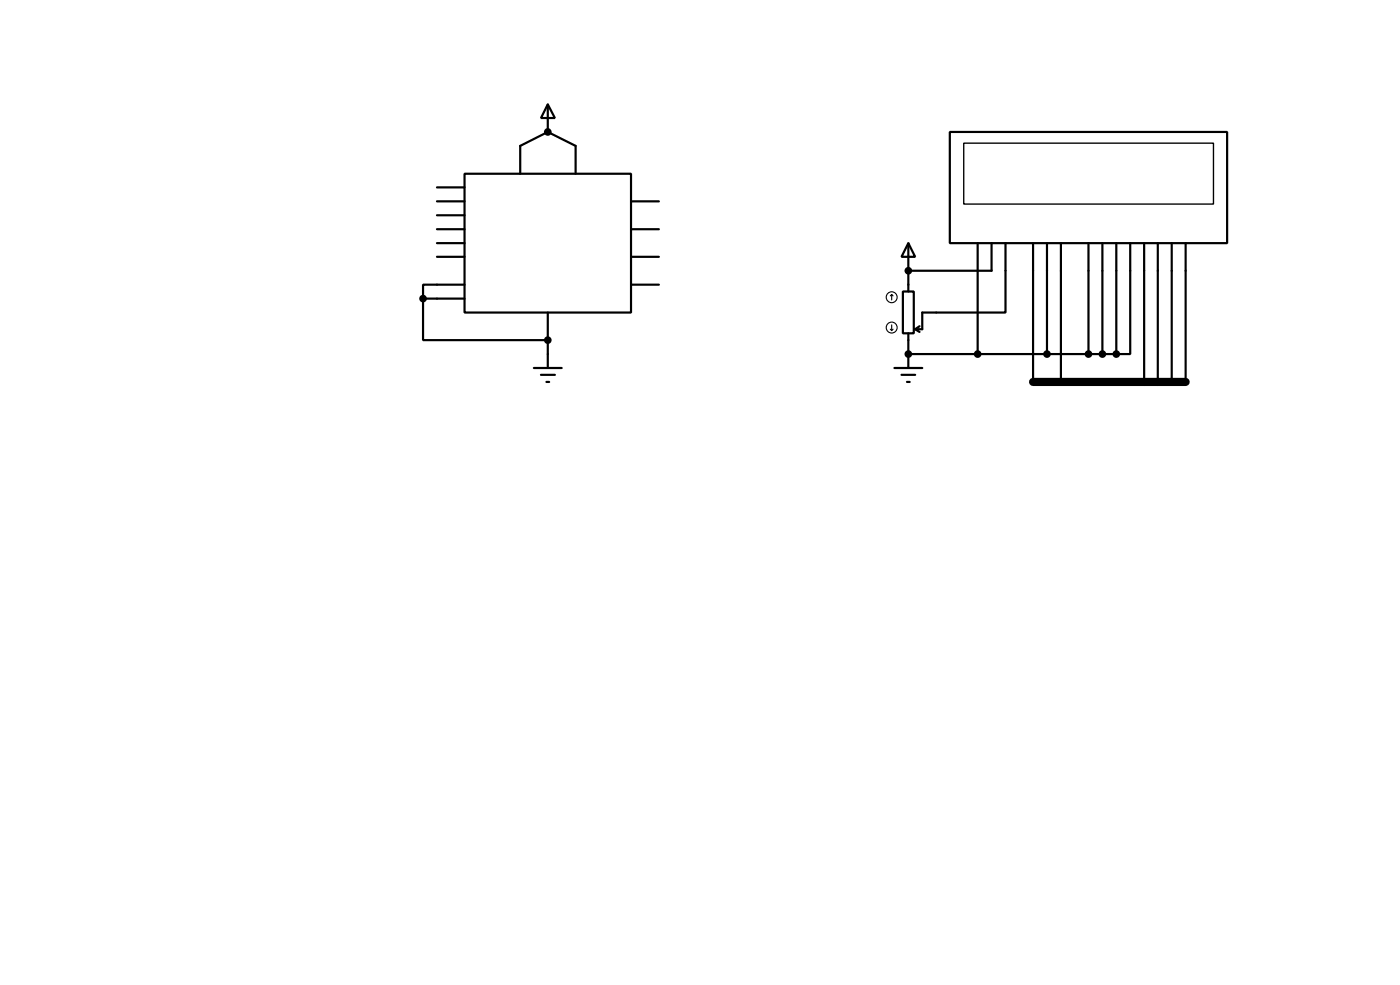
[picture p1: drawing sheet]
<svg xmlns="http://www.w3.org/2000/svg" width="256mm" height="180mm" viewBox="0 0 256 180" stroke-linecap="round" stroke-linejoin="round" font-family="sans-serif">
<path d="M189.3 69.9h27.9" fill="none" stroke="#000" stroke-width="1.5"/>
<g fill="none" stroke="#000" stroke-width=".4">
<path d="M100.4 19.1l1.3 2.5h-2.6zM100.4 19.1v5.1M80.1 34.3h5M80.1 36.9h5M80.1 39.4h5M85.1 31.8h30.5v25.4h-30.5zM100.4 24.2l-5.1 2.5v5.1M100.4 24.2l5.1 2.5v5.1M115.6 36.9h5.1M174 24.2h50.8v20.3h-50.8zM77.5 54.7v7.6h22.9M77.5 54.7h7.6"/>
<path d="M80.1 44.5h5M80.1 42h5M80.1 47h5M85.1 52.1h-7.6v2.6M100.4 57.2v10.2M115.6 42h5.1M115.6 47h5.1M115.6 52.1h5.1M165.4 53.4h2v7.6h-2zM166.4 44.5l1.3 2.5h-2.5zM166.4 44.5v8.9M168.5 59.7l-.8 .6"/>
<path d="M179.1 44.5v20.3M181.7 44.5v5.1h-15.3M184.2 44.5v12.7h-15.2v3.1h-1.3M189.3 44.5v25.4M191.8 44.5v20.3M194.4 44.5v25.4M199.4 44.5v20.3M202 44.5v20.3M204.5 44.5v20.3M207.1 44.5v20.3h-2.6M209.6 44.5v25.4M212.1 44.5v25.4"/>
<path d="M214.7 44.5v25.4M217.2 44.5v25.4M97.8 67.4h5.1M99.1 68.6h2.6M100.1 69.9h.5M163.9 67.4h5.1M165.2 68.6h2.5M166.2 69.9h.5M166.4 64.8h38.1M166.4 61v6.4M167.7 60.3l.8 .5"/>
</g>
<g fill="#000">
<circle cx="100.4" cy="24.2" r=".2"/>
<circle cx="166.4" cy="49.6" r=".2"/>
<circle cx="100.4" cy="62.3" r=".2"/>
<circle cx="166.4" cy="64.8" r=".2"/>
</g>
<path d="M176.6 26.2h45.7v11.2h-45.7z" fill="none" stroke="#000" stroke-width=".25"/>
<g fill="none" stroke="#000" stroke-width=".2">
<path d="M163.4 53.9l-.3 .3M163.4 53.9l.2 .3M163.4 53.9v1M163.4 59.5v1M163.1 60.3l.3 .2M163.6 60.3l-.2 .2"/>
<circle cx="163.3" cy="54.4" r="1"/>
<circle cx="163.3" cy="60" r="1"/>
</g>
<g fill="#000" stroke="#000" stroke-width=".4">
<circle cx="100.3" cy="24.2" r=".5"/>
<circle cx="77.5" cy="54.7" r=".5"/>
<circle cx="166.4" cy="49.6" r=".5"/>
<circle cx="100.3" cy="62.3" r=".5"/>
<circle cx="166.4" cy="64.8" r=".5"/>
<circle cx="179.1" cy="64.8" r=".5"/>
<circle cx="191.8" cy="64.8" r=".5"/>
<circle cx="199.4" cy="64.8" r=".5"/>
<circle cx="201.9" cy="64.8" r=".5"/>
<circle cx="204.5" cy="64.8" r=".5"/>
</g>
</svg>
